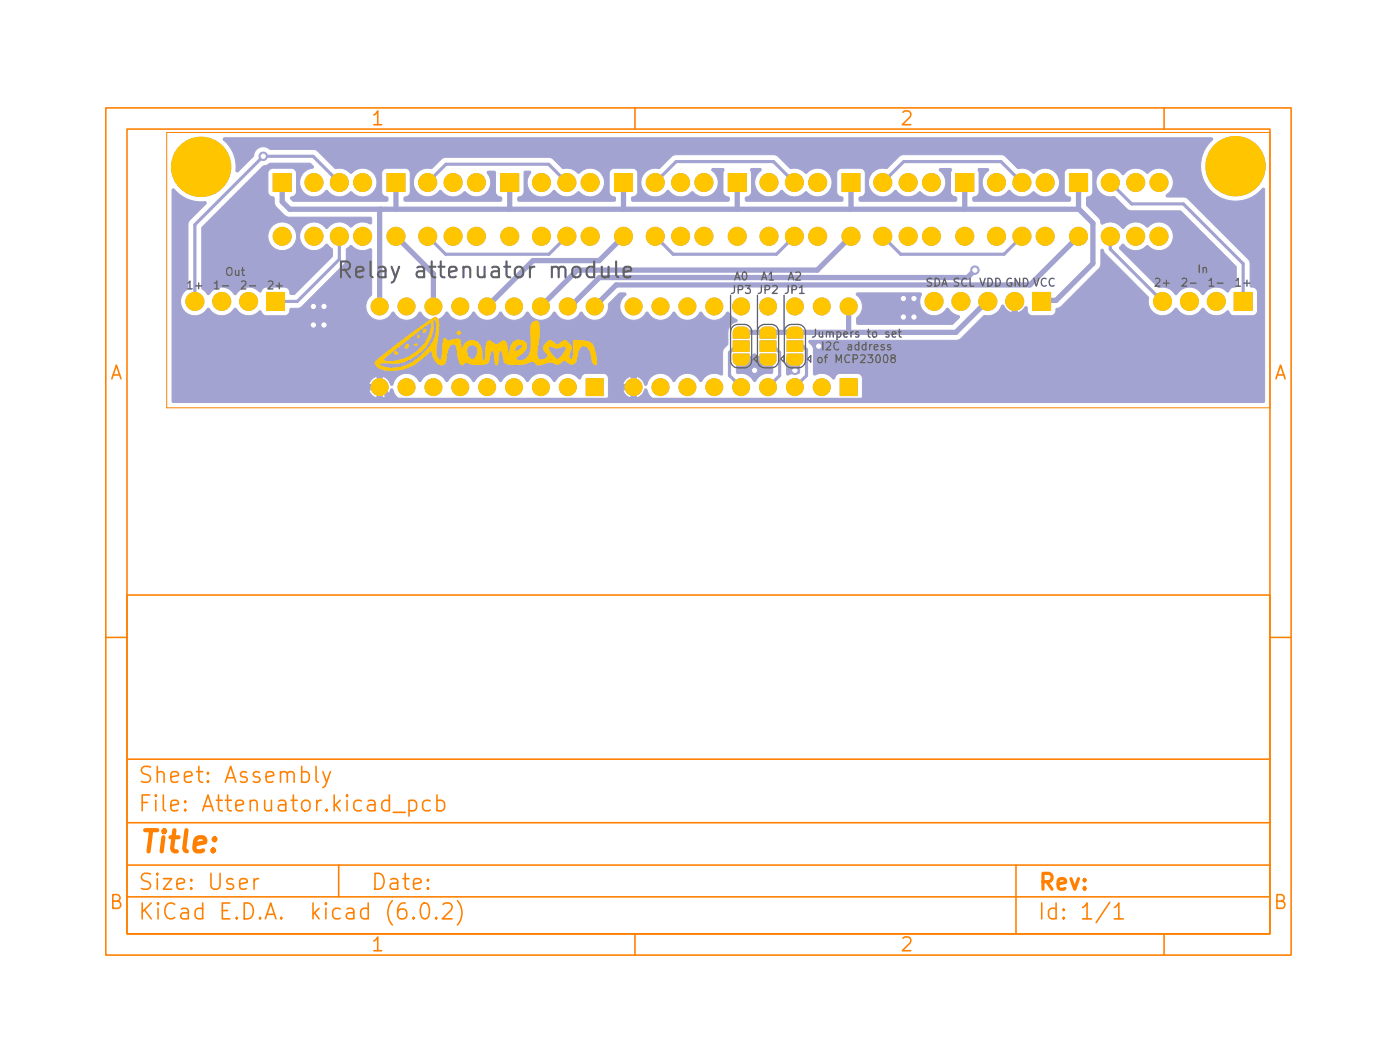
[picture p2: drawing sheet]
<svg xmlns="http://www.w3.org/2000/svg" width="132mm" height="100mm" viewBox="0 0 132 100" stroke-linecap="round" stroke-linejoin="round" font-family="sans-serif">
<defs><g id="words">
<text font-size="2.8" fill="#ff8000" x="13" y="80.5">Title:</text>
<text font-size="2.1" fill="#626262" x="33.7" y="26.3">Relay attenuator module</text>
<g font-size="2.1" fill="#ff8000">
<text x="13" y="76.6">File: Attenuator.kicad_pcb</text>
<text x="13" y="73.9">Sheet: Assembly</text>
<text x="13" y="86.8">KiCad E.D.A. kicad (6.0.2)</text>
<text x="13" y="84">Size: User</text>
<text x="35" y="84">Date:</text>
<text x="98" y="84">Rev:</text>
<text x="98" y="86.8">Id: 1/1</text>
</g>
<g font-size="1.8" fill="#ff8000">
<text x="35" y="11.8">1</text>
<text x="85" y="11.8">2</text>
<text x="10.3" y="35.8">A</text>
<text x="120.4" y="35.8">A</text>
<text x="10.3" y="85.8">B</text>
<text x="35" y="89.8">1</text>
<text x="85" y="89.8">2</text>
<text x="120.4" y="85.8">B</text>
</g>
<g font-size="1" fill="#626262">
<text x="17.8" y="27.3">1+</text>
<text x="20.5" y="27.3">1-</text>
<text x="21.3" y="26">Out</text>
<text x="23" y="27.3">2-</text>
<text x="25.4" y="27.3">2+</text>
<text x="69.1" y="27.7">JP3 JP2 JP1</text>
<text x="69.4" y="26.5">A0</text>
<text x="71.9" y="26.5">A1</text>
<text x="74.4" y="26.5">A2</text>
<text x="87.4" y="27.1">SDA SCL VDD GND VCC</text>
<text x="109.3" y="27.1">2+</text>
<text x="111.9" y="27.1">2-</text>
<text x="113.2" y="25.8">In</text>
<text x="114.5" y="27.1">1-</text>
<text x="116.9" y="27.1">1+</text>
<text x="77.2" y="31.9">Jumpers to set</text>
<text x="77.7" y="34.3">of MCP23008</text>
<text x="78" y="33.1">I2C address</text>
</g>
</g></defs>
<g fill="#a3a3d1" stroke="#a3a3d1" stroke-width=".09">
<path d="M79.4 35.8h1.6v1.6h-1.6z"/>
<path d="M47.3 16.4h1.7v1.7h-1.7z"/>
<path d="M58.1 16.4h1.7v1.7h-1.7z"/>
<path d="M25.8 16.4h1.7v1.7h-1.7z"/>
<path d="M79.6 16.4h1.7v1.7h-1.7z"/>
<path d="M25.2 27.6h1.7v1.7h-1.7z"/>
<path d="M101.1 16.4h1.7v1.7h-1.7z"/>
<path d="M36.6 16.4h1.7v1.7h-1.7z"/>
<path d="M90.3 16.4h1.7v1.7h-1.7z"/>
<path d="M55.4 35.8h1.6v1.6h-1.6z"/>
<path d="M68.8 16.4h1.7v1.7h-1.7z"/>
<path d="M97.6 27.6h1.7v1.7h-1.7z"/>
<path d="M116.6 27.6h1.7v1.7h-1.7z"/>
<path d="M71.8 33.4h1.5v.7l-.1 .2-.2 .2h-.7a.5 .5 0 0 1-.5-.5z"/>
<path d="M71.8 32.2h1.5v1h-1.5z"/>
<path d="M71.9 31.1l.4-.2a.87 .87 0 0 1 .9 .2l.1 .2v.6h-1.5v-.6z"/>
<path d="M69.3 33.4h1.5v.7l-.1 .2-.3 .2h-.6a.5 .5 0 0 1-.5-.5z"/>
<path d="M69.3 32.2h1.5v1h-1.5z"/>
<path d="M69.4 31.1l.4-.2a.87 .87 0 0 1 .9 .2l.1 .2v.6h-1.5v-.6z"/>
<path d="M74.4 33.4h1.5v.7l-.2 .2-.2 .2h-.6a.5 .5 0 0 1-.5-.5z"/>
<path d="M74.4 32.2h1.5v1h-1.5z"/>
<path d="M74.5 31.1l.4-.2a.87 .87 0 0 1 .8 .2l.2 .2v.6h-1.5v-.6z"/>
<path d="M16.3 17.9l.1-.1 .2 .2a3.3 3.3 0 0 0 2.6 1.1h.2l.1 .2-1.6 1.5-.1 .3v6.1l-.4 .4-.3 .6a1.38 1.38 0 0 0 .9 1.5 1.38 1.38 0 0 0 1.7-.6h.1a1.4 1.4 0 0 0 2.4 0h.1a1.41 1.41 0 0 0 2.3 .2l.2 .4 .3 .1h1.8l.4-.2 .1-.5h.8l.3-.1 4.1-4.1 .1-.3v-1.1l.4-.3h.2a1.35 1.35 0 0 0 1.6 .3l.2 .1v4.2a1.33 1.33 0 0 0-.1 2.1 1.33 1.33 0 0 0 2.1-.4h.1a1.33 1.33 0 0 0 1.2 .7 1.33 1.33 0 0 0 1.2-.7h.1a1.33 1.33 0 0 0 1.3 .7 1.33 1.33 0 0 0 1.2-.7h.1a1.33 1.33 0 0 0 1.2 .7 1.33 1.33 0 0 0 1.2-.7h.1a1.33 1.33 0 0 0 1.2 .7 1.33 1.33 0 0 0 1.2-.7h.2a1.33 1.33 0 0 0 1.2 .7 1.33 1.33 0 0 0 1.2-.7h.1a1.33 1.33 0 0 0 1.2 .7 1.33 1.33 0 0 0 1.2-.7h.1a1.33 1.33 0 0 0 1.3 .7 1.33 1.33 0 0 0 1.2-.7h.1a1.34 1.34 0 0 0 1.6 .7 1.34 1.34 0 0 0 .9-1.5l1-1h.6l.1 .1a1.32 1.32 0 0 0-.2 2.1 1.32 1.32 0 0 0 2.1-.4h.1a1.33 1.33 0 0 0 1.2 .7 1.33 1.33 0 0 0 1.2-.7h.1a1.33 1.33 0 0 0 1.3 .7 1.33 1.33 0 0 0 1.2-.7h.1a1.33 1.33 0 0 0 1.2 .7 1.33 1.33 0 0 0 1.2-.7h.1l.2 .3 .6 .4 .1 .1a1.14 1.14 0 0 0-.9 1.1v1.1l-.4 .4-.1 .3v2.1l-.1 .1-.3-.1a1.35 1.35 0 0 0-1.6 .7h-.1a1.37 1.37 0 0 0-1.2-.7h-.1a1.36 1.36 0 0 0-1.1 .7h-.2a1.37 1.37 0 0 0-1.2-.7 1.41 1.41 0 0 0-1.3 1.1h-.2l-.3-.6-.5-.3v.8h-.5v-.8l-.5 .3-.2 .5h1.2v1.3h-.5v-.8h-.7l.1 .4 .3 .3 .3 .1h.5l.5-.3 .3-.5 .2-.1a1.65 1.65 0 0 0 .9 1.2l-.1 .1h-4.6l-.1-.2 .3-.4v-1.7l-.1-.3-.4-.1h-1.7l-.3 .1-.1 .2a.13 .13 0 0 1-.1 .2 .13 .13 0 0 1-.1-.1 1.32 1.32 0 0 0-2.2 .3h-.2a1.37 1.37 0 0 0-1.2-.7 1.36 1.36 0 0 0-1.2 .7h-.1a1.37 1.37 0 0 0-1.2-.7 1.36 1.36 0 0 0-1.2 .7h-.2a1.37 1.37 0 0 0-1.2-.7 1.36 1.36 0 0 0-1.2 .7h-.1a1.37 1.37 0 0 0-1.2-.7 1.36 1.36 0 0 0-1.2 .7h-.1a1.37 1.37 0 0 0-1.2-.7h-.1a1.36 1.36 0 0 0-1.1 .7h-.2a1.37 1.37 0 0 0-1.2-.7 1.41 1.41 0 0 0-1.3 1.1h-.2l-.3-.6-.5-.3v.8h-.5v-.8l-.5 .3-.2 .5h1.2v1.3h-.5v-.8h-.7l.1 .4 .3 .3 .3 .1h.5l.5-.3 .3-.5 .2-.1a1.65 1.65 0 0 0 .9 1.2l-.1 .1h-21.6z"/>
<path d="M21.1 13h93.5v.2l-.2 .2a3.3 3.3 0 0 0 .2 4.8 3.3 3.3 0 0 0 4.8-.4l.1 .1-.1 20.1h-38.1l-.1-.2 .3-.4v-1.7l-.1-.3-.4-.1h-1.7l-.3 .1-.1 .2a.13 .13 0 0 1-.1 .2 .13 .13 0 0 1-.1-.1 1.44 1.44 0 0 0-1.8-.3v-.1v-2.4l-.2-.3-.2-.3v-.1l13.9-.1 .5-.2 2.1-2.1a1.4 1.4 0 0 0 1.6-.9l.2-.1 .3 .4 .5 .3v-1.2l.4-.1 .1 .1v1.2l.5-.2 .3-.3h.2v.6l.4 .2h2l.2-.2 .1-.5 .5-.2 3.6-3.6 .1-.3v-1.4a.16 .16 0 0 1 .2 0 .16 .16 0 0 1 .1 .1l.2 .3 4 4a1.41 1.41 0 0 0 .8 1.7 1.41 1.41 0 0 0 1.8-.6h.1a1.4 1.4 0 0 0 2.4 0h.2a1.41 1.41 0 0 0 2.2 .2l.3 .4 .3 .1h1.8l.4-.2v-2.1l-.2-.3-.4-.1-.1-.1v-2.1l-.1-.3-5.8-5.9-.3-.1h-1.6l-.1-.2a1.37 1.37 0 0 0 .4-2 1.37 1.37 0 0 0-2.1 0l-.7-.4a1.35 1.35 0 0 0-1.6 .4l-.1 .1-.3-.3-.4-.2a1.36 1.36 0 0 0-1.8 1.2 1.36 1.36 0 0 0 1.7 1.3l1.2 1.2 .3 .2h4.8l5.2 5.3v1.8l-.4 .2-.3 .4-.5-.3a1.42 1.42 0 0 0-1.9 .5l-.4-.4-.4-.2a1.43 1.43 0 0 0-1.8 .6h-.1a1.35 1.35 0 0 0-1.4-.7h-.2l-3.6-3.6v-.2l.2-.2h.2a1.46 1.46 0 0 0 2.2 .1 1.37 1.37 0 0 0 2 .1 1.37 1.37 0 0 0 0-2 1.37 1.37 0 0 0-1.9 .1l-.7-.4a1.35 1.35 0 0 0-1.6 .5l-.1 .1-.5-.5-.4-.1h-.5l-.5 .1a.14 .14 0 0 1-.1 0 .14 .14 0 0 1-.1-.1l-.2-.4-1.1-1.2v-.7l.1-.1a.49 .49 0 0 0 .5-.5v-1.8l-.2-.3-.3-.1h-1.8l-.3 .1-.1 .3v1.8a.64 .64 0 0 0 .5 .5l.1 .3-.2 .1h-9h-.1v-.3l.2-.1a.5 .5 0 0 0 .4-.5v-1.8l-.1-.3 .1-.1h.8l.1 .2a1.38 1.38 0 0 0-.2 2.1 1.38 1.38 0 0 0 2.1-.2h.2a1.37 1.37 0 0 0 2.1 .1h.2a1.36 1.36 0 0 0 1.9 .1 1.36 1.36 0 0 0 0-2 1.36 1.36 0 0 0-2 .2l-.7-.4-.9-.1-1.1-1.2-.4-.1h-9.3l-.3 .1-1.2 1.2a1.37 1.37 0 0 0-1.6 .9 1.37 1.37 0 0 0 .6 1.7 1.37 1.37 0 0 0 1.8-.5h.1a1.37 1.37 0 0 0 2.2 .1h.1a1.37 1.37 0 0 0 2.1 0 1.37 1.37 0 0 0-.4-2l.2-.2 1 .1-.1 .3v1.9a.66 .66 0 0 0 .6 .4v.3l-.1 .1h-9h-.1v-.3l.1-.1a.5 .5 0 0 0 .5-.5v-1.8l-.2-.3-.3-.1h-1.8l-.3 .1-.1 .3v1.8a.63 .63 0 0 0 .5 .5l.1 .3-.2 .1h-9h-.1v-.3l.2-.1a.5 .5 0 0 0 .4-.5v-1.8l-.1-.3 .1-.1h.8l.1 .2a1.38 1.38 0 0 0-.2 2.1 1.38 1.38 0 0 0 2.1-.2h.2a1.37 1.37 0 0 0 2.1 .1h.2a1.36 1.36 0 0 0 1.9 .1 1.36 1.36 0 0 0 0-2 1.36 1.36 0 0 0-2 .2l-.7-.4-.9-.1-1.1-1.2-.4-.1h-9.3l-.3 .1-1.2 1.2a1.37 1.37 0 0 0-1.6 .9 1.37 1.37 0 0 0 .6 1.7 1.37 1.37 0 0 0 1.8-.5h.1a1.37 1.37 0 0 0 2.2 .1h.1a1.37 1.37 0 0 0 2.1 0 1.37 1.37 0 0 0-.4-2l.2-.2 1 .1-.1 .3v1.9a.66 .66 0 0 0 .6 .4v.3l-.1 .1h-9h-.1v-.3l.1-.1a.5 .5 0 0 0 .5-.5v-1.8l-.2-.3-.3-.1h-1.8l-.3 .1-.1 .3v1.8a.64 .64 0 0 0 .5 .5l.1 .3-.2 .1h-9h-.1v-.3l.2-.1a.5 .5 0 0 0 .4-.5v-1.9h.5l.2 .1a1.38 1.38 0 0 0 .1 2 1.38 1.38 0 0 0 2-.3h.2a1.37 1.37 0 0 0 2.1 .1h.2a1.36 1.36 0 0 0 1.9 .1 1.36 1.36 0 0 0 0-2 1.36 1.36 0 0 0-2 .2l-.7-.4-.8-.1-1-.9-.3-.1h-9.8l-.3 .1-1 .9a1.38 1.38 0 0 0-1.7 .9 1.38 1.38 0 0 0 .9 1.7 1.41 1.41 0 0 0 1.6-.5h.1a1.37 1.37 0 0 0 2.2 .1h.1a1.36 1.36 0 0 0 1.9 .1 1.36 1.36 0 0 0 .1-1.9l.1-.1h.7v2a.66 .66 0 0 0 .6 .4v.3l-.1 .1h-9h-.1v-.3l.1-.1a.5 .5 0 0 0 .5-.5v-1.8l-.2-.3-.3-.1h-1.8l-.3 .1-.1 .3v1.8a.64 .64 0 0 0 .5 .5l.1 .3-.2 .1h-8.8l-.3-.3 .2-.1a.49 .49 0 0 0 .4-.5v-1.8l-.1-.3-.3-.1h-1.8l-.3 .1-.2 .3v1.8a.63 .63 0 0 0 .6 .5v.5l.1 .4 .9 .8 .3 .2h7.9v.6l-.1 .1-.3-.2a1.51 1.51 0 0 0-1.6 .5l-.4-.4a1.34 1.34 0 0 0-1.7 .4l-.2 .1-.3-.3-.4-.3a1.36 1.36 0 0 0-1.8 1.3h-.3v-.2a1.35 1.35 0 0 0-2.1-.9 1.35 1.35 0 0 0 .2 2.3 1.35 1.35 0 0 0 1.9-1.2h.3a1.38 1.38 0 0 0 1 1.3 1.38 1.38 0 0 0 1.5-.5l.6 .4v.8l-3.6 3.5h-.3l-.2-.4-.3-.3h-1.9l-.3 .2-.1 .2-.2 .1-.4-.3a1.42 1.42 0 0 0-1.9 .5l-.4-.4-.4-.2a1.43 1.43 0 0 0-1.7 .6l-.6-.6v-5.7l5.8-5.8 .7-.3h3.7l.3 .3v.1a1.59 1.59 0 0 0-1.3 1.2 1.38 1.38 0 0 0 .9 1.5 1.38 1.38 0 0 0 1.6-.5h.2a1.37 1.37 0 0 0 2.1 .1h.2a1.36 1.36 0 0 0 1.9 .1 1.36 1.36 0 0 0 0-2 1.36 1.36 0 0 0-2 .2l-.7-.4-.9-.1-1.6-1.6-.2-.2h-4.2a.96 .96 0 0 0-1.1-.2 .96 .96 0 0 0-.6 .9l-1.4 1.4h-.1l-.1-.1a3.4 3.4 0 0 0-.9-2.6l-.3-.3z"/>
<path d="M69.6 33.7h1.2l.3-.2a.17 .17 0 0 1 .2-.1 .17 .17 0 0 1 .2 .1l.2 .2h1.3v1.5l-.2 .1a1.31 1.31 0 0 0-1.4 .7 .27 .27 0 0 1-.4-.3l-.5-.4h-.8l-.1-.1z"/>
<path d="M74.4 33.7h1.1v1.6h-.6l-.4 .1h-.2z"/>
<path d="M81 27.7h6l.1 .1-.1 .2a1.38 1.38 0 0 0 .7 1.7 1.38 1.38 0 0 0 1.8-.6h.1a1.91 1.91 0 0 0 1.1 .8l-.1 .1-.6 .6h-8.9l-.2-.1 .1-.5a1.32 1.32 0 0 0-.1-2.1z"/>
<circle cx="77.7" cy="36.6" r=".8"/>
<circle cx="75.1" cy="36.6" r=".8"/>
<circle cx="72.6" cy="36.6" r=".8"/>
<circle cx="70" cy="36.6" r=".8"/>
<circle cx="67.5" cy="36.6" r=".8"/>
<circle cx="65" cy="36.6" r=".8"/>
<circle cx="62.4" cy="36.6" r=".8"/>
<circle cx="59.9" cy="36.6" r=".8"/>
<circle cx="59.9" cy="28.9" r=".8"/>
<circle cx="62.4" cy="28.9" r=".8"/>
<circle cx="65" cy="28.9" r=".8"/>
<circle cx="67.5" cy="28.9" r=".8"/>
<circle cx="70" cy="28.9" r=".8"/>
<circle cx="72.6" cy="28.9" r=".8"/>
<circle cx="75.1" cy="28.9" r=".8"/>
<circle cx="77.7" cy="28.9" r=".8"/>
<circle cx="80.2" cy="28.9" r=".8"/>
<circle cx="51.2" cy="17.2" r=".85"/>
<circle cx="53.6" cy="17.2" r=".85"/>
<circle cx="55.8" cy="17.2" r=".85"/>
<circle cx="55.8" cy="22.3" r=".85"/>
<circle cx="53.6" cy="22.3" r=".85"/>
<circle cx="51.2" cy="22.3" r=".85"/>
<circle cx="48.2" cy="22.3" r=".85"/>
<circle cx="61.9" cy="17.2" r=".85"/>
<circle cx="64.3" cy="17.2" r=".85"/>
<circle cx="66.5" cy="17.2" r=".85"/>
<circle cx="66.5" cy="22.3" r=".85"/>
<circle cx="64.3" cy="22.3" r=".85"/>
<circle cx="61.9" cy="22.3" r=".85"/>
<circle cx="58.9" cy="22.3" r=".85"/>
<circle cx="29.7" cy="17.2" r=".85"/>
<circle cx="32.1" cy="17.2" r=".85"/>
<circle cx="34.3" cy="17.2" r=".85"/>
<circle cx="34.3" cy="22.3" r=".85"/>
<circle cx="32.1" cy="22.3" r=".85"/>
<circle cx="29.7" cy="22.3" r=".85"/>
<circle cx="26.7" cy="22.3" r=".85"/>
<circle cx="83.4" cy="17.2" r=".85"/>
<circle cx="85.8" cy="17.2" r=".85"/>
<circle cx="88" cy="17.2" r=".85"/>
<circle cx="88" cy="22.3" r=".85"/>
<circle cx="85.8" cy="22.3" r=".85"/>
<circle cx="83.4" cy="22.3" r=".85"/>
<circle cx="80.4" cy="22.3" r=".85"/>
<circle cx="19" cy="15.8" r="2.8"/>
<circle cx="23.5" cy="28.5" r=".85"/>
<circle cx="21" cy="28.5" r=".85"/>
<circle cx="18.4" cy="28.5" r=".85"/>
<circle cx="104.9" cy="17.2" r=".85"/>
<circle cx="107.3" cy="17.2" r=".85"/>
<circle cx="109.5" cy="17.2" r=".85"/>
<circle cx="109.5" cy="22.3" r=".85"/>
<circle cx="107.3" cy="22.3" r=".85"/>
<circle cx="104.9" cy="22.3" r=".85"/>
<circle cx="101.9" cy="22.3" r=".85"/>
<circle cx="40.4" cy="17.2" r=".85"/>
<circle cx="42.8" cy="17.2" r=".85"/>
<circle cx="45" cy="17.2" r=".85"/>
<circle cx="45" cy="22.3" r=".85"/>
<circle cx="42.8" cy="22.3" r=".85"/>
<circle cx="40.4" cy="22.3" r=".85"/>
<circle cx="37.4" cy="22.3" r=".85"/>
<circle cx="94.2" cy="17.2" r=".85"/>
<circle cx="96.6" cy="17.2" r=".85"/>
<circle cx="98.8" cy="17.2" r=".85"/>
<circle cx="98.8" cy="22.3" r=".85"/>
<circle cx="96.6" cy="22.3" r=".85"/>
<circle cx="94.2" cy="22.3" r=".85"/>
<circle cx="91.2" cy="22.3" r=".85"/>
<circle cx="116.8" cy="15.7" r="2.8"/>
<circle cx="53.7" cy="36.6" r=".8"/>
<circle cx="51.1" cy="36.6" r=".8"/>
<circle cx="48.6" cy="36.6" r=".8"/>
<circle cx="46" cy="36.6" r=".8"/>
<circle cx="43.5" cy="36.6" r=".8"/>
<circle cx="41" cy="36.6" r=".8"/>
<circle cx="38.4" cy="36.6" r=".8"/>
<circle cx="35.9" cy="36.6" r=".8"/>
<circle cx="35.9" cy="28.9" r=".8"/>
<circle cx="38.4" cy="28.9" r=".8"/>
<circle cx="41" cy="28.9" r=".8"/>
<circle cx="43.5" cy="28.9" r=".8"/>
<circle cx="46" cy="28.9" r=".8"/>
<circle cx="48.6" cy="28.9" r=".8"/>
<circle cx="51.1" cy="28.9" r=".8"/>
<circle cx="53.7" cy="28.9" r=".8"/>
<circle cx="56.2" cy="28.9" r=".8"/>
<circle cx="72.7" cy="17.2" r=".85"/>
<circle cx="75.1" cy="17.2" r=".85"/>
<circle cx="77.3" cy="17.2" r=".85"/>
<circle cx="77.3" cy="22.3" r=".85"/>
<circle cx="75.1" cy="22.3" r=".85"/>
<circle cx="72.7" cy="22.3" r=".85"/>
<circle cx="69.7" cy="22.3" r=".85"/>
<circle cx="95.9" cy="28.5" r=".85"/>
<circle cx="93.3" cy="28.5" r=".85"/>
<circle cx="90.8" cy="28.5" r=".85"/>
<circle cx="88.3" cy="28.5" r=".85"/>
<circle cx="114.9" cy="28.5" r=".85"/>
<circle cx="112.4" cy="28.5" r=".85"/>
<circle cx="109.9" cy="28.5" r=".85"/>
<circle cx="29.6" cy="28.9" r=".4"/>
<circle cx="29.6" cy="30.7" r=".4"/>
<circle cx="30.6" cy="30.7" r=".4"/>
<circle cx="30.6" cy="28.9" r=".4"/>
<circle cx="85.4" cy="28.2" r=".4"/>
<circle cx="75.1" cy="35" r=".4"/>
<circle cx="86.4" cy="28.2" r=".4"/>
<circle cx="85.4" cy="29.9" r=".4"/>
<circle cx="86.4" cy="29.9" r=".4"/>
<circle cx="77.4" cy="32.7" r=".4"/>
<circle cx="71.3" cy="35" r=".4"/>
<circle cx="92.1" cy="25.5" r=".4"/>
<circle cx="24.9" cy="14.8" r=".4"/>
</g>
<g fill="none" stroke="#a3a3d1" stroke-width=".3">
<path d="M32.1 17.2l-2.5-2.4h-4.7l-6.5 6.4v7.2M40.4 17.2l1.7-1.7h9.7l1.8 1.7M61.9 17.2l2-1.9h9.2l2 1.9M83.4 17.2l2-1.9h9.2l2 1.9M104.9 17.2l2 2.1h4.9l5.7 5.6v3.5M32.1 22.3v2.2l-4 4h-2.1M40.4 22.3l1.7 1.7h9.8l1.7-1.7M61.9 22.3l1.7 1.7h9.8l1.7-1.7M69.5 32.7l-.6 .6v2.2l1.1 1.1M73.1 32.7l.6 .6v2.2l-1.1 1.1M75.1 32.7h.8l.3 .3v2.5l-1.1 1.1M83.4 22.3l1.7 1.7h9.8l1.7-1.7"/>
<path d="M104.9 22.3v1.2l5 5"/>
</g>
<g fill="none" stroke="#a3a3d1" stroke-width=".5">
<path d="M26.7 17.2v1.9l.7 .7 74.5-.1M36 19.8l-.1 .1v9M37.4 17.2v2.6M48.2 17.2l-.1 2.6M58.9 17.2v2.6M69.7 17.2l-.1 2.6M80.4 17.2v2.6M91.2 17.2l-.1 2.6M101.9 19.7l1.4 1.4v3.8l-3.5 3.5h-1.4M101.9 17.2v2.5M35.9 36.6l1.2 1.2h45.8M37.4 22.3l3.6 3.6v3"/>
<path d="M58.9 22.3l-2.3 2.3h-6.2l-4.4 4.3M59.9 36.6v1l-.2 .2M80.2 28.9v2.5M80.4 22.3l-3.2 3.2h-22.7l-3.4 3.4M92.1 25.5l-.7 .7h-34.8l-2.7 2.7M93.3 28.4l-3 3h-20.3M101.9 22.3l-4.6 4.6h-39.1l-2 2"/>
</g>
<g fill="#fff" stroke="#fff" stroke-width=".09">
<circle cx="29.6" cy="28.9" r=".2"/>
<circle cx="29.6" cy="30.7" r=".2"/>
<circle cx="30.6" cy="30.7" r=".2"/>
<circle cx="30.6" cy="28.9" r=".2"/>
<circle cx="85.4" cy="28.2" r=".2"/>
<circle cx="75.1" cy="35" r=".2"/>
<circle cx="86.4" cy="28.2" r=".2"/>
<circle cx="85.4" cy="29.9" r=".2"/>
<circle cx="86.4" cy="29.9" r=".2"/>
<circle cx="77.4" cy="32.7" r=".2"/>
<circle cx="71.3" cy="35" r=".2"/>
<circle cx="92.1" cy="25.5" r=".2"/>
<circle cx="24.9" cy="14.8" r=".2"/>
<circle cx="80.2" cy="36.6" r=".4"/>
<circle cx="77.7" cy="36.6" r=".4"/>
<circle cx="75.1" cy="36.6" r=".4"/>
<circle cx="72.6" cy="36.6" r=".4"/>
<circle cx="70" cy="36.6" r=".4"/>
<circle cx="67.5" cy="36.6" r=".4"/>
<circle cx="65" cy="36.6" r=".4"/>
<circle cx="62.4" cy="36.6" r=".4"/>
<circle cx="59.9" cy="36.6" r=".4"/>
<circle cx="59.9" cy="28.9" r=".4"/>
<circle cx="62.4" cy="28.9" r=".4"/>
<circle cx="65" cy="28.9" r=".4"/>
<circle cx="67.5" cy="28.9" r=".4"/>
<circle cx="70" cy="28.9" r=".4"/>
<circle cx="72.6" cy="28.9" r=".4"/>
<circle cx="75.1" cy="28.9" r=".4"/>
<circle cx="77.7" cy="28.9" r=".4"/>
<circle cx="80.2" cy="28.9" r=".4"/>
<circle cx="48.2" cy="17.2" r=".42"/>
<circle cx="51.2" cy="17.2" r=".42"/>
<circle cx="53.6" cy="17.2" r=".42"/>
<circle cx="55.8" cy="17.2" r=".42"/>
<circle cx="55.8" cy="22.3" r=".42"/>
<circle cx="53.6" cy="22.3" r=".42"/>
<circle cx="51.2" cy="22.3" r=".42"/>
<circle cx="48.2" cy="22.3" r=".42"/>
<circle cx="58.9" cy="17.2" r=".42"/>
<circle cx="61.9" cy="17.2" r=".42"/>
<circle cx="64.3" cy="17.2" r=".42"/>
<circle cx="66.5" cy="17.2" r=".42"/>
<circle cx="66.5" cy="22.3" r=".42"/>
<circle cx="64.3" cy="22.3" r=".42"/>
<circle cx="61.9" cy="22.3" r=".42"/>
<circle cx="58.9" cy="22.3" r=".42"/>
<circle cx="26.7" cy="17.2" r=".42"/>
<circle cx="29.7" cy="17.2" r=".42"/>
<circle cx="32.1" cy="17.2" r=".42"/>
<circle cx="34.3" cy="17.2" r=".43"/>
<circle cx="34.3" cy="22.3" r=".43"/>
<circle cx="32.1" cy="22.3" r=".42"/>
<circle cx="29.7" cy="22.3" r=".42"/>
<circle cx="26.7" cy="22.3" r=".42"/>
<circle cx="80.4" cy="17.2" r=".43"/>
<circle cx="83.4" cy="17.2" r=".43"/>
<circle cx="85.8" cy="17.2" r=".42"/>
<circle cx="88" cy="17.2" r=".42"/>
<circle cx="88" cy="22.3" r=".42"/>
<circle cx="85.8" cy="22.3" r=".42"/>
<circle cx="83.4" cy="22.3" r=".43"/>
<circle cx="80.4" cy="22.3" r=".43"/>
<circle cx="19" cy="15.8" r="1.6"/>
<circle cx="26" cy="28.5" r=".5"/>
<circle cx="23.5" cy="28.5" r=".5"/>
<circle cx="21" cy="28.5" r=".5"/>
<circle cx="18.4" cy="28.5" r=".5"/>
<circle cx="101.9" cy="17.2" r=".42"/>
<circle cx="104.9" cy="17.2" r=".42"/>
<circle cx="107.3" cy="17.2" r=".42"/>
<circle cx="109.5" cy="17.2" r=".43"/>
<circle cx="109.5" cy="22.3" r=".43"/>
<circle cx="107.3" cy="22.3" r=".42"/>
<circle cx="104.9" cy="22.3" r=".42"/>
<circle cx="101.9" cy="22.3" r=".42"/>
<circle cx="37.4" cy="17.2" r=".42"/>
<circle cx="40.4" cy="17.2" r=".42"/>
<circle cx="42.8" cy="17.2" r=".42"/>
<circle cx="45" cy="17.2" r=".43"/>
<circle cx="45" cy="22.3" r=".43"/>
<circle cx="42.8" cy="22.3" r=".42"/>
<circle cx="40.4" cy="22.3" r=".42"/>
<circle cx="37.4" cy="22.3" r=".42"/>
<circle cx="91.2" cy="17.2" r=".42"/>
<circle cx="94.2" cy="17.2" r=".42"/>
<circle cx="96.6" cy="17.2" r=".42"/>
<circle cx="98.8" cy="17.2" r=".43"/>
<circle cx="98.8" cy="22.3" r=".43"/>
<circle cx="96.6" cy="22.3" r=".42"/>
<circle cx="94.2" cy="22.3" r=".42"/>
<circle cx="91.2" cy="22.3" r=".42"/>
<circle cx="116.8" cy="15.7" r="1.6"/>
<circle cx="56.2" cy="36.6" r=".4"/>
<circle cx="53.7" cy="36.6" r=".4"/>
<circle cx="51.1" cy="36.6" r=".4"/>
<circle cx="48.6" cy="36.6" r=".4"/>
<circle cx="46" cy="36.6" r=".4"/>
<circle cx="43.5" cy="36.6" r=".4"/>
<circle cx="41" cy="36.6" r=".4"/>
<circle cx="38.4" cy="36.6" r=".4"/>
<circle cx="35.9" cy="36.6" r=".4"/>
<circle cx="35.9" cy="28.9" r=".4"/>
<circle cx="38.4" cy="28.9" r=".4"/>
<circle cx="41" cy="28.9" r=".4"/>
<circle cx="43.5" cy="28.9" r=".4"/>
<circle cx="46" cy="28.9" r=".4"/>
<circle cx="48.6" cy="28.9" r=".4"/>
<circle cx="51.1" cy="28.9" r=".4"/>
<circle cx="53.7" cy="28.9" r=".4"/>
<circle cx="56.2" cy="28.9" r=".4"/>
<circle cx="69.7" cy="17.2" r=".42"/>
<circle cx="72.7" cy="17.2" r=".42"/>
<circle cx="75.1" cy="17.2" r=".43"/>
<circle cx="77.3" cy="17.2" r=".42"/>
<circle cx="77.3" cy="22.3" r=".42"/>
<circle cx="75.1" cy="22.3" r=".43"/>
<circle cx="72.7" cy="22.3" r=".42"/>
<circle cx="69.7" cy="22.3" r=".42"/>
<circle cx="98.4" cy="28.5" r=".5"/>
<circle cx="95.9" cy="28.5" r=".5"/>
<circle cx="93.3" cy="28.5" r=".5"/>
<circle cx="90.8" cy="28.5" r=".5"/>
<circle cx="88.3" cy="28.5" r=".5"/>
<circle cx="117.5" cy="28.5" r=".5"/>
<circle cx="114.9" cy="28.5" r=".5"/>
<circle cx="112.4" cy="28.5" r=".5"/>
<circle cx="109.9" cy="28.5" r=".5"/>
</g>
<g fill="#ffc600" stroke="#ffc600" stroke-width=".09">
<path d="M43.3 31.3l.2 .1-.1 .2-.2-.1z"/>
<path d="M38.4 32.6h.2l-.1 .2-.2 .1z"/>
<path d="M39.5 31.6l.1 .3h-.1z"/>
<path d="M40.1 31.1l.2 .1-.3 .2v-.1z"/>
<path d="M37.3 33.3l.1-.1 .2 .2-.2 .1z"/>
<path d="M39.2 32.5h.2v.1z"/>
<path d="M35.5 34.2l2.2-1.8 2.8-2.1 .6-.4 .3 .3v.9h-.1v-.6l-.2-.3h-.2v.3l-.2-.1-.5 .4-3.3 2.5-.7 .7a3.9 3.9 0 0 0 4-1.6 3.3 3.3 0 0 0 .6-1.9h.1a3.5 3.5 0 0 1-2.1 3.4 2.79 2.79 0 0 1-2 .4h-1v.1a2.13 2.13 0 0 0 2 .3 5.3 5.3 0 0 0 3.4-2.9l.1-.7h.1v.3a4.5 4.5 0 0 0-.1 2.3l.2 .3h.2l.1-.3 .1-1.3 .1-.5 .3 .3 1-.2 .2 .1 .1 1a1.08 1.08 0 0 1 1.1-1l.4 .2 .3 .4 .1 .4h-.3l-.2-.4-.3-.2-.4 .2a.8 .8 0 0 0 .3 1.3l.3-.2 .2-.3 .1-.4h.3l.1 .8 .1 .2 .1-.1 .1-1.4 .2-.4h.2l.5 .4 .3-.1 .5-.3 .2 .1 .1 .4 .1 1.4a4.3 4.3 0 0 1 .6-1.8 .84 .84 0 0 1 1.1 .2v.3h-.3l-.1-.3a.6 .6 0 0 0-.7 .6l.1 .1 .2-.1 .5-.3h.3a1.62 1.62 0 0 1-.9 .9l-.1 .2 .1 .1a.85 .85 0 0 0 1.2-.5 6.2 6.2 0 0 0 .1-2.3l.2-.7 .4-.2h.1l.1 .3 .1 .7h-.4l-.1-.3v.7l.1 .1v-.5h.4l-.3 2.1 .1 .4 .3 .2 .7-.3v-.2l-.5-.5a.8 .8 0 0 1 .8-.8l.5 .4 .2-.1 .5-.3a1.1 1.1 0 0 1 .7 .5h-.7a1.19 1.19 0 0 1-1.3 0l-.2 .1a1.95 1.95 0 0 0 .9 1.2l.2-.2a1.82 1.82 0 0 0 .6-1.1h.5v.3l-.3 .6 .1 .3 .2 .1a3.7 3.7 0 0 0 .2-1.9l1.4 .2 .4 .2a3.6 3.6 0 0 1 .3 1.9h-.1l-.3-.6a1.09 1.09 0 0 0-.8-1.2 1.12 1.12 0 0 0-.6 1.1l-.1 .4-.1 .2-.3 .1-.6-.4-.2 .1-.2 .1a.59 .59 0 0 1-.8 0l-1.4 .2-.4-.3h-.3a3.4 3.4 0 0 1-2.3 .2l-.2-.2-.2-1-.1-.1-.2 .3-.1 .9-.1 .3-.1-.2-.1-.9-.1-.4-.2 .1-.1 .3-.2 .9-.8 .1a2.09 2.09 0 0 1-1.3-.2l-.3 .3a1.84 1.84 0 0 1-.5-1.3l-.2-.7-.2-.1-.3 .2-.2 .4-.2 1.3-.3 .2a.98 .98 0 0 1-.9-.9l-.1-.6-.7 .7a3.8 3.8 0 0 1-4.4 1l-.3-.3z"/>
<path d="M79.4 35.8h1.6v1.6h-1.6z"/>
<path d="M47.3 16.4h1.7v1.7h-1.7z"/>
<path d="M58.1 16.4h1.7v1.7h-1.7z"/>
<path d="M25.8 16.4h1.7v1.7h-1.7z"/>
<path d="M79.6 16.4h1.7v1.7h-1.7z"/>
<path d="M25.2 27.6h1.7v1.7h-1.7z"/>
<path d="M101.1 16.4h1.7v1.7h-1.7z"/>
<path d="M36.6 16.4h1.7v1.7h-1.7z"/>
<path d="M90.3 16.4h1.7v1.7h-1.7z"/>
<path d="M55.4 35.8h1.6v1.6h-1.6z"/>
<path d="M68.8 16.4h1.7v1.7h-1.7z"/>
<path d="M97.6 27.6h1.7v1.7h-1.7z"/>
<path d="M116.6 27.6h1.7v1.7h-1.7z"/>
<path d="M71.8 33.4h1.5v.7l-.1 .2-.2 .2h-.7a.5 .5 0 0 1-.5-.5z"/>
<path d="M71.8 32.2h1.5v1h-1.5z"/>
<path d="M71.9 31.1l.4-.2a.87 .87 0 0 1 .9 .2l.1 .2v.6h-1.5v-.6z"/>
<path d="M69.3 33.4h1.5v.7l-.1 .2-.3 .2h-.6a.5 .5 0 0 1-.5-.5z"/>
<path d="M69.3 32.2h1.5v1h-1.5z"/>
<path d="M69.4 31.1l.4-.2a.87 .87 0 0 1 .9 .2l.1 .2v.6h-1.5v-.6z"/>
<path d="M74.4 33.4h1.5v.7l-.2 .2-.2 .2h-.6a.5 .5 0 0 1-.5-.5z"/>
<path d="M74.4 32.2h1.5v1h-1.5z"/>
<path d="M74.5 31.1l.4-.2a.87 .87 0 0 1 .8 .2l.2 .2v.6h-1.5v-.6z"/>
<circle cx="77.7" cy="36.6" r=".8"/>
<circle cx="75.1" cy="36.6" r=".8"/>
<circle cx="72.6" cy="36.6" r=".8"/>
<circle cx="70" cy="36.6" r=".8"/>
<circle cx="67.5" cy="36.6" r=".8"/>
<circle cx="65" cy="36.6" r=".8"/>
<circle cx="62.4" cy="36.6" r=".8"/>
<circle cx="59.9" cy="36.6" r=".8"/>
<circle cx="59.9" cy="28.9" r=".8"/>
<circle cx="62.4" cy="28.9" r=".8"/>
<circle cx="65" cy="28.9" r=".8"/>
<circle cx="67.5" cy="28.9" r=".8"/>
<circle cx="70" cy="28.9" r=".8"/>
<circle cx="72.6" cy="28.9" r=".8"/>
<circle cx="75.1" cy="28.9" r=".8"/>
<circle cx="77.7" cy="28.9" r=".8"/>
<circle cx="80.2" cy="28.9" r=".8"/>
<circle cx="51.2" cy="17.2" r=".85"/>
<circle cx="53.6" cy="17.2" r=".85"/>
<circle cx="55.8" cy="17.2" r=".85"/>
<circle cx="55.8" cy="22.3" r=".85"/>
<circle cx="53.6" cy="22.3" r=".85"/>
<circle cx="51.2" cy="22.3" r=".85"/>
<circle cx="48.2" cy="22.3" r=".85"/>
<circle cx="61.9" cy="17.2" r=".85"/>
<circle cx="64.3" cy="17.2" r=".85"/>
<circle cx="66.5" cy="17.2" r=".85"/>
<circle cx="66.5" cy="22.3" r=".85"/>
<circle cx="64.3" cy="22.3" r=".85"/>
<circle cx="61.9" cy="22.3" r=".85"/>
<circle cx="58.9" cy="22.3" r=".85"/>
<circle cx="29.7" cy="17.2" r=".85"/>
<circle cx="32.1" cy="17.2" r=".85"/>
<circle cx="34.3" cy="17.2" r=".85"/>
<circle cx="34.3" cy="22.3" r=".85"/>
<circle cx="32.1" cy="22.3" r=".85"/>
<circle cx="29.7" cy="22.3" r=".85"/>
<circle cx="26.7" cy="22.3" r=".85"/>
<circle cx="83.4" cy="17.2" r=".85"/>
<circle cx="85.8" cy="17.2" r=".85"/>
<circle cx="88" cy="17.2" r=".85"/>
<circle cx="88" cy="22.3" r=".85"/>
<circle cx="85.8" cy="22.3" r=".85"/>
<circle cx="83.4" cy="22.3" r=".85"/>
<circle cx="80.4" cy="22.3" r=".85"/>
<circle cx="19" cy="15.8" r="2.8"/>
<circle cx="23.5" cy="28.5" r=".85"/>
<circle cx="21" cy="28.5" r=".85"/>
<circle cx="18.4" cy="28.5" r=".85"/>
<circle cx="104.9" cy="17.2" r=".85"/>
<circle cx="107.3" cy="17.2" r=".85"/>
<circle cx="109.5" cy="17.2" r=".85"/>
<circle cx="109.5" cy="22.3" r=".85"/>
<circle cx="107.3" cy="22.3" r=".85"/>
<circle cx="104.9" cy="22.3" r=".85"/>
<circle cx="101.9" cy="22.3" r=".85"/>
<circle cx="40.4" cy="17.2" r=".85"/>
<circle cx="42.8" cy="17.2" r=".85"/>
<circle cx="45" cy="17.2" r=".85"/>
<circle cx="45" cy="22.3" r=".85"/>
<circle cx="42.8" cy="22.3" r=".85"/>
<circle cx="40.4" cy="22.3" r=".85"/>
<circle cx="37.4" cy="22.3" r=".85"/>
<circle cx="94.2" cy="17.2" r=".85"/>
<circle cx="96.6" cy="17.2" r=".85"/>
<circle cx="98.8" cy="17.2" r=".85"/>
<circle cx="98.8" cy="22.3" r=".85"/>
<circle cx="96.6" cy="22.3" r=".85"/>
<circle cx="94.2" cy="22.3" r=".85"/>
<circle cx="91.2" cy="22.3" r=".85"/>
<circle cx="116.8" cy="15.7" r="2.8"/>
<circle cx="53.7" cy="36.6" r=".8"/>
<circle cx="51.1" cy="36.6" r=".8"/>
<circle cx="48.6" cy="36.6" r=".8"/>
<circle cx="46" cy="36.6" r=".8"/>
<circle cx="43.5" cy="36.6" r=".8"/>
<circle cx="41" cy="36.6" r=".8"/>
<circle cx="38.4" cy="36.6" r=".8"/>
<circle cx="35.9" cy="36.6" r=".8"/>
<circle cx="35.9" cy="28.9" r=".8"/>
<circle cx="38.4" cy="28.9" r=".8"/>
<circle cx="41" cy="28.9" r=".8"/>
<circle cx="43.5" cy="28.9" r=".8"/>
<circle cx="46" cy="28.9" r=".8"/>
<circle cx="48.6" cy="28.9" r=".8"/>
<circle cx="51.1" cy="28.9" r=".8"/>
<circle cx="53.7" cy="28.9" r=".8"/>
<circle cx="56.2" cy="28.9" r=".8"/>
<circle cx="72.7" cy="17.2" r=".85"/>
<circle cx="75.1" cy="17.2" r=".85"/>
<circle cx="77.3" cy="17.2" r=".85"/>
<circle cx="77.3" cy="22.3" r=".85"/>
<circle cx="75.1" cy="22.3" r=".85"/>
<circle cx="72.7" cy="22.3" r=".85"/>
<circle cx="69.7" cy="22.3" r=".85"/>
<circle cx="95.9" cy="28.5" r=".85"/>
<circle cx="93.3" cy="28.5" r=".85"/>
<circle cx="90.8" cy="28.5" r=".85"/>
<circle cx="88.3" cy="28.5" r=".85"/>
<circle cx="114.9" cy="28.5" r=".85"/>
<circle cx="112.4" cy="28.5" r=".85"/>
<circle cx="109.9" cy="28.5" r=".85"/>
</g>
<g fill="none" stroke="#626262" stroke-width=".12">
<path d="M69 31.3a.7 .7 0 0 1 .7-.7h.6a.7 .7 0 0 1 .7 .7M69 34a.7 .7 0 0 0 .7 .7h.6a.7 .7 0 0 0 .7-.7M69 27.9v6.2M71 31.3v2.8M71.5 33.6v.6l-.3-.3zM71.6 31.3a.7 .7 0 0 1 .7-.7h.6a.7 .7 0 0 1 .7 .7M71.6 34a.7 .7 0 0 0 .7 .7h.6a.7 .7 0 0 0 .7-.7M71.6 27.9v6.2M73.6 31.3v2.8M74.1 33.6v.6l-.3-.3zM74.1 27.9v6.2M74.1 34a.7 .7 0 0 0 .7 .7h.6a.7 .7 0 0 0 .7-.7"/>
<path d="M74.1 31.3a.7 .7 0 0 1 .7-.7h.6a.7 .7 0 0 1 .7 .7M76.1 31.3v2.8M76.6 33.6v.6l-.3-.3z"/>
</g>
<path d="M32.2 25.5h.6a.41 .41 0 0 0 .3-.4 .41 .41 0 0 0-.3-.4h-.6v1.5M32.6 25.5l.5 .7M58.9 25.7l.7-.2v-.2l-.5-.1-.2 .2 .1 .7 .1 .1 .5-.1" fill="none" stroke="#626262" stroke-width=".2"/>
<path d="M77.1 31.1l-.1 .6-.2 .1M77.3 33.8l.1-.1 .2 .1 .1 .3-.1 .1h-.3zM84.3 33.8l-.1-.1v-.1l.3-.1 .1 .2-.4 .3v.1l.1 .1h.2l.1-.1v-.2l-.1-.1M84.9 31.3h.3M85 31.1v.6l.2 .1" fill="none" stroke="#626262" stroke-width=".13"/>
<g fill="none" stroke="#ff8000" stroke-width=".15">
<path d="M10 10.2h112v80h-112zM12 12.2h108v76h-108zM60 10.2v2M110 10.2v2M12 56.2h108v32h-108zM10 60.2h2M12 77.7h108M12 71.7h108M29.9 72.4v1.3l.2 .2M30.5 72.9l.4 1M31.2 72.9l-.5 1.3-.2 .2M37.2 76.7h1.1"/>
<path d="M38.7 75.6h.4l.3 .3v.4l-.2 .2-.1 .1-.4-.1M38.7 75.6v1.5M40.7 75.6h-.5l-.3 .3v.4l.2 .2 .1 .1 .5-.1M41.3 75.6h.4l.3 .3v.4l-.1 .2-.2 .1-.4-.1M41.3 75.1v1.5M120 60.2h2M12 84.7h108M12 81.7h108M24 83v1M24.4 83a.38 .38 0 0 0-.4 .3M32 81.7v3M39.1 86.6l.1 .1-.1 .1-.1-.1 .1-.1v.2"/>
<path d="M39.9 85.3a.36 .36 0 0 1 .6 .3 .88 .88 0 0 1-.3 1.2 .38 .38 0 0 1-.4-.3 1.17 1.17 0 0 1 .1-1.2zM41.2 86.6l.1 .1-.1 .1v-.1v-.1v.2M41.9 85.4l.2-.1h.3a.41 .41 0 0 1 .3 .6l-.9 .9h.9M43.2 85.1a1.72 1.72 0 0 1 0 2.2M60 88.2v2M96 81.7v6.5M104.9 85.2l-1.3 1.9M105.3 85.7l.4-.4v1.5M105.3 86.8h.9M110 88.2v2"/>
</g>
<path d="M15.8 12.5h104.2v26h-104.2z" fill="none" stroke="#ff8000" stroke-width=".09"/>
<use href="#words"/>
</svg>
